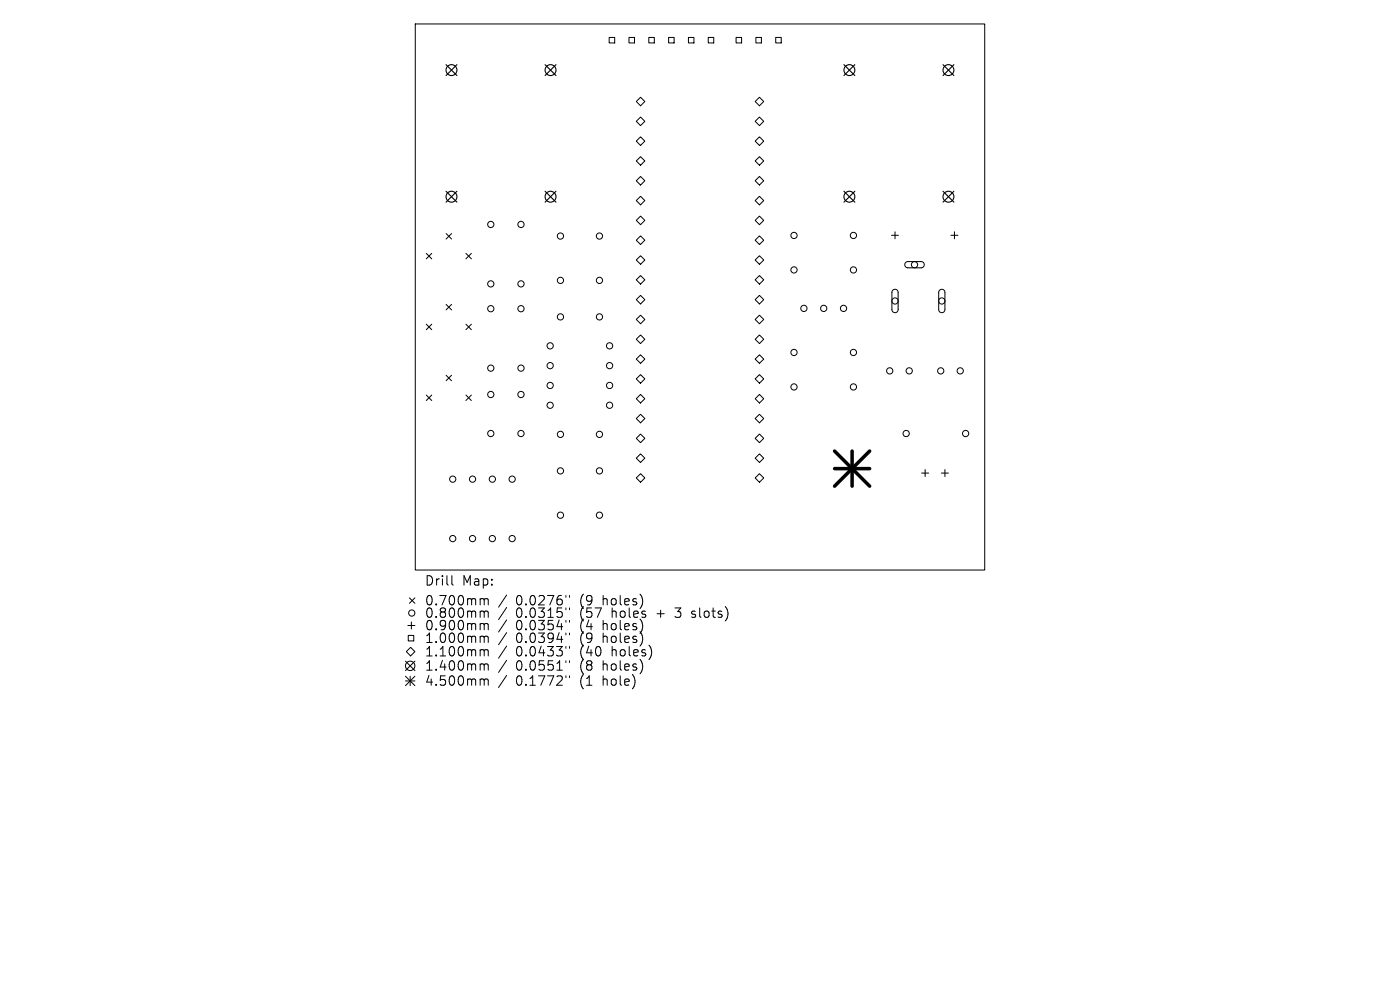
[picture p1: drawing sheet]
<svg xmlns="http://www.w3.org/2000/svg" width="297mm" height="210mm" viewBox="0 0 297 210" stroke-linecap="round" stroke-linejoin="round" font-family="sans-serif">
<defs><g id="words">
<g font-size="2.8">
<text x="90" y="124.5">Drill</text>
<text x="98" y="124.5">Map:</text>
<text x="90" y="128.7">0.700mm</text>
<text x="90" y="131.3">0.800mm</text>
<text x="109.5" y="128.7">0.0276&quot;</text>
<text x="109.5" y="131.3">0.0315&quot;</text>
<text x="123.2" y="128.7">(9</text>
<text x="123.2" y="131.3">(57</text>
<text x="128.2" y="128.7">holes)</text>
<text x="130.1" y="131.3">holes</text>
<text x="139.8" y="131.3">+</text>
<text x="144" y="131.3">3</text>
<text x="147.6" y="131.3">slots)</text>
<text x="90" y="134">0.900mm</text>
<text x="90" y="136.7">1.000mm</text>
<text x="109.5" y="134">0.0354&quot;</text>
<text x="109.5" y="136.7">0.0394&quot;</text>
<text x="123.2" y="134">(4</text>
<text x="123.2" y="136.7">(9</text>
<text x="128.2" y="134">holes)</text>
<text x="128.2" y="136.7">holes)</text>
<text x="90" y="139.5">1.100mm</text>
<text x="90" y="142.5">1.400mm</text>
<text x="109.5" y="139.5">0.0433&quot;</text>
<text x="109.5" y="142.5">0.0551&quot;</text>
<text x="123.2" y="139.5">(40</text>
<text x="123.2" y="142.5">(8</text>
<text x="128.2" y="142.5">holes)</text>
<text x="130.1" y="139.5">holes)</text>
<text x="90" y="145.7">4.500mm</text>
<text x="109.5" y="145.7">0.1772&quot;</text>
<text x="123.2" y="145.7">(1</text>
<text x="128.2" y="145.7">hole)</text>
</g>
</g></defs>
<g fill="none" stroke="#000" stroke-width=".21">
<path d="M88.1 5.1h120.8v115.8h-120.8zM129.2 7.9h1.2v1.2h-1.2zM133.4 7.9h1.2v1.2h-1.2zM137.6 7.9h1.2v1.2h-1.2zM141.8 7.9h1.2v1.2h-1.2zM146 7.9h1.2v1.2h-1.2zM150.2 7.9h1.2v1.2h-1.2zM156.2 7.9h1.1v1.2h-1.1zM160.4 7.9h1.1v1.2h-1.1zM164.6 7.9h1.1v1.2h-1.1zM135 29.9l.9-.9 .9 .9-.9 .9zM135 38.3l.9-.9 .9 .9-.9 1z"/>
<path d="M135.9 20.6l.9 .9-.9 .9-.9-.9zM135.9 24.8l.9 .9-.9 .9-.9-.9zM135.9 33.2l.9 .9-.9 1-.9-1zM160.2 29.9l.9-.9 .9 .9-.9 .9zM160.2 38.3l.9-.9 .9 .9-.9 1zM161.1 20.6l.9 .9-.9 .9-.9-.9zM161.1 24.8l.9 .9-.9 .9-.9-.9zM161.1 33.2l.9 .9-.9 1-.9-1zM90.4 53.8l1.2 1.1M91.6 53.8l-1.2 1.1M94.6 49.5l1.2 1.2M95.8 49.5l-1.2 1.2"/>
<path d="M98.8 53.8l1.2 1.1M100 53.8l-1.2 1.1M135 59.4l.9-.9 .9 .9-.9 .9zM135.9 41.6l.9 .9-.9 1-.9-1zM135.9 45.8l.9 1-.9 .9-.9-.9zM135.9 50l.9 1-.9 .9-.9-.9zM135.9 54.2l.9 1-.9 .9-.9-.9zM160.2 46.8l.9-1 .9 1-.9 .9zM160.2 51l.9-1 .9 1-.9 .9zM160.2 55.2l.9-1 .9 1-.9 .9zM160.2 59.4l.9-.9 .9 .9-.9 .9zM161.1 41.6l.9 .9-.9 1-.9-1z"/>
<path d="M189.1 49.9h1.5M189.9 49.2v1.5M192.1 55.7l.4-.2h3l.5 .3 .1 .5-.2 .3-.4 .2h-3l-.5-.4zM201.7 49.9h1.5M202.5 49.2v1.5M90.4 68.8l1.2 1.1M91.6 68.8l-1.2 1.1M94.6 64.6l1.2 1.1M94.6 79.6l1.2 1.2M95.8 64.6l-1.2 1.1M95.8 79.6l-1.2 1.2M98.8 68.8l1.2 1.1"/>
<path d="M100 68.8l-1.2 1.1M135.9 62.7l.9 .9-.9 .9-.9-.9zM135.9 66.9l.9 .9-.9 .9-.9-.9zM135.9 71.1l.9 .9-.9 .9-.9-.9zM135.9 75.3l.9 .9-.9 .9-.9-.9zM135.9 79.5l.9 .9-.9 .9-.9-.9zM160.2 63.6l.9-.9 .9 .9-.9 .9zM160.2 67.8l.9-.9 .9 .9-.9 .9zM160.2 72l.9-.9 .9 .9-.9 .9zM160.2 76.2l.9-.9 .9 .9-.9 .9zM189.4 61.6l.7-.2 .4 .6v3.8l-.2 .4-.4 .1-.5-.1-.2-.5v-3.7zM199.3 61.6l.7-.2 .5 .6v3.8l-.3 .4-.3 .1-.5-.1-.3-.5v-3.7z"/>
<path d="M90.4 83.8l1.2 1.2M91.6 83.8l-1.2 1.2M98.8 83.8l1.2 1.2M100 83.8l-1.2 1.2M135.9 83.7l.9 .9-.9 .9-.9-.9zM135.9 87.9l.9 .9-.9 .9-.9-.9zM135.9 92.1l.9 .9-.9 .9-.9-.9zM135.9 96.3l.9 .9-.9 .9-.9-.9zM160.2 80.4l.9-.9 .9 .9-.9 .9zM160.2 84.6l.9-.9 .9 .9-.9 .9zM160.2 88.8l.9-.9 .9 .9-.9 .9zM160.2 93l.9-.9 .9 .9-.9 .9z"/>
<path d="M160.2 97.2l.9-.9 .9 .9-.9 .9zM196.3 99.6v1.5M200.5 99.6v1.5M135.9 100.5l.9 .9-.9 .9-.9-.9zM160.2 101.4l.9-.9 .9 .9-.9 .9zM195.5 100.4h1.5M199.7 100.4h1.5M86.2 138.2l.9-.9 .9 .9-.9 .9zM86.5 132.7h1.5M86.6 134.8h1.2v1.2h-1.2zM86.9 126.8l1.1 1.2M87.3 131.9v1.5"/>
<path d="M88 126.8l-1.1 1.2M95.9 122.1v1.7l.2 .3M102.1 127h.3l.3 .3M102.1 129.6l.5 .1 .1 .2M102.1 132.3l.5 .1 .1 .2M102.1 135h.3l.3 .2M102.1 137.8h.3l.3 .3M102.7 127.3l.3-.3 .5 .1 .1 1.2M102.7 127.3v1M102.7 129.9v1.1M102.7 132.6v1M102.7 135.2v1.1"/>
<path d="M102.7 138.1v1M102.7 129.9l.3-.3 .5 .1 .1 1.3M102.7 132.6l.3-.3 .5 .1 .1 1.2M102.7 135.2l.3-.2 .5 .1 .1 1.2M102.7 138.1l.3-.3 .5 .1 .1 1.2M107.5 126.2l-1.7 2.6M107.5 128.9l-1.7 2.5M107.5 131.5l-1.7 2.6M107.5 134.2l-1.7 2.6M107.5 137l-1.7 2.6M120.1 126.3v.4M120.1 129v.3"/>
<path d="M120.1 131.6v.4M120.1 134.3v.4M120.1 137.1v.4M120.8 126.3v.4M120.8 129v.3M120.8 131.6v.4M120.8 134.3v.4M120.8 137.1v.4M146.7 130.9l.2 .1M146.8 129.7v.5M86 140.2l2 2M86 143.4l2 2"/>
<path d="M86 144.4h2M87 143.4v2M88 140.2l-2 2M88 143.4l-2 2M102.1 140.8h.3l.3 .3M102.1 144h.3l.3 .3M102.7 141.1v1.1M102.7 144.3v1.1M102.7 141.1l.3-.3 .5 .1 .1 1.3M102.7 144.3l.3-.3 .5 .1 .1 1.3M107.5 140.1l-1.7 2.5M107.5 143.3l-1.7 2.5"/>
<path d="M120.1 140.2v.3M120.1 143.4v.3M120.8 140.2v.3M120.8 143.4v.3"/>
<circle cx="104.1" cy="47.6" r=".66"/>
<circle cx="110.5" cy="47.6" r=".66"/>
<circle cx="118.9" cy="50.1" r=".66"/>
<circle cx="118.9" cy="59.5" r=".66"/>
<circle cx="127.2" cy="50.1" r=".66"/>
<circle cx="127.2" cy="59.5" r=".66"/>
<circle cx="168.4" cy="49.9" r=".66"/>
<circle cx="168.4" cy="57.3" r=".66"/>
<circle cx="181.1" cy="49.9" r=".66"/>
<circle cx="181.1" cy="57.3" r=".66"/>
<circle cx="194" cy="56.2" r=".66"/>
<circle cx="104.1" cy="78.1" r=".66"/>
<circle cx="104.1" cy="65.5" r=".66"/>
<circle cx="104.1" cy="60.2" r=".66"/>
<circle cx="110.5" cy="65.5" r=".66"/>
<circle cx="110.5" cy="78.1" r=".66"/>
<circle cx="110.5" cy="60.2" r=".66"/>
<circle cx="116.7" cy="77.6" r=".66"/>
<circle cx="116.7" cy="73.4" r=".66"/>
<circle cx="118.9" cy="67.2" r=".66"/>
<circle cx="127.2" cy="67.2" r=".66"/>
<circle cx="129.3" cy="77.6" r=".66"/>
<circle cx="129.3" cy="73.4" r=".66"/>
<circle cx="168.4" cy="74.8" r=".66"/>
<circle cx="170.5" cy="65.4" r=".66"/>
<circle cx="174.7" cy="65.4" r=".66"/>
<circle cx="179" cy="65.4" r=".66"/>
<circle cx="181.1" cy="74.8" r=".66"/>
<circle cx="188.7" cy="78.7" r=".66"/>
<circle cx="189.9" cy="63.8" r=".66"/>
<circle cx="192.9" cy="78.7" r=".66"/>
<circle cx="199.6" cy="78.7" r=".66"/>
<circle cx="199.8" cy="63.8" r=".66"/>
<circle cx="203.7" cy="78.7" r=".66"/>
<circle cx="104.1" cy="83.7" r=".66"/>
<circle cx="104.1" cy="92" r=".66"/>
<circle cx="110.5" cy="83.7" r=".66"/>
<circle cx="110.5" cy="92" r=".66"/>
<circle cx="116.7" cy="86" r=".66"/>
<circle cx="116.7" cy="81.8" r=".66"/>
<circle cx="118.9" cy="92.1" r=".66"/>
<circle cx="118.9" cy="99.9" r=".66"/>
<circle cx="127.2" cy="92.1" r=".66"/>
<circle cx="127.2" cy="99.9" r=".66"/>
<circle cx="129.3" cy="86" r=".66"/>
<circle cx="129.3" cy="81.8" r=".66"/>
<circle cx="168.4" cy="82.1" r=".66"/>
<circle cx="181.1" cy="82.1" r=".66"/>
<circle cx="192.2" cy="92" r=".66"/>
<circle cx="204.8" cy="92" r=".66"/>
<circle cx="96" cy="101.6" r=".66"/>
<circle cx="96" cy="114.3" r=".66"/>
<circle cx="100.2" cy="114.3" r=".66"/>
<circle cx="100.2" cy="101.6" r=".66"/>
<circle cx="104.4" cy="101.6" r=".66"/>
<circle cx="104.4" cy="114.3" r=".66"/>
<circle cx="108.7" cy="101.6" r=".66"/>
<circle cx="108.7" cy="114.3" r=".66"/>
<circle cx="118.9" cy="109.3" r=".66"/>
<circle cx="127.2" cy="109.3" r=".66"/>
<circle cx="87.4" cy="130" r=".66"/>
<circle cx="87" cy="141.2" r="1"/>
</g>
<g fill="none" stroke="#000" stroke-width=".23">
<path d="M94.6 13.7l2.3 2.3M96.9 13.7l-2.3 2.3M115.6 13.7l2.4 2.3M118 13.7l-2.4 2.3M179 13.7l2.3 2.3M181.3 13.7l-2.3 2.3M200 13.7l2.4 2.3M202.4 13.7l-2.4 2.3M94.6 40.6l2.3 2.3M96.9 40.6l-2.3 2.3M115.6 40.6l2.4 2.3M118 40.6l-2.4 2.3"/>
<path d="M179 40.6l2.3 2.3M181.3 40.6l-2.3 2.3M200 40.6l2.4 2.3M202.4 40.6l-2.4 2.3"/>
<circle cx="95.8" cy="14.9" r="1.16"/>
<circle cx="116.8" cy="14.9" r="1.16"/>
<circle cx="180.2" cy="14.9" r="1.16"/>
<circle cx="201.2" cy="14.9" r="1.16"/>
<circle cx="95.8" cy="41.7" r="1.16"/>
<circle cx="116.8" cy="41.7" r="1.16"/>
<circle cx="180.2" cy="41.7" r="1.16"/>
<circle cx="201.2" cy="41.7" r="1.16"/>
</g>
<path d="M177 95.7l7.5 7.4M177 99.4h7.5M180.8 95.7v7.4M184.5 95.7l-7.5 7.4" fill="none" stroke="#000" stroke-width=".74"/>
<use href="#words"/>
</svg>
